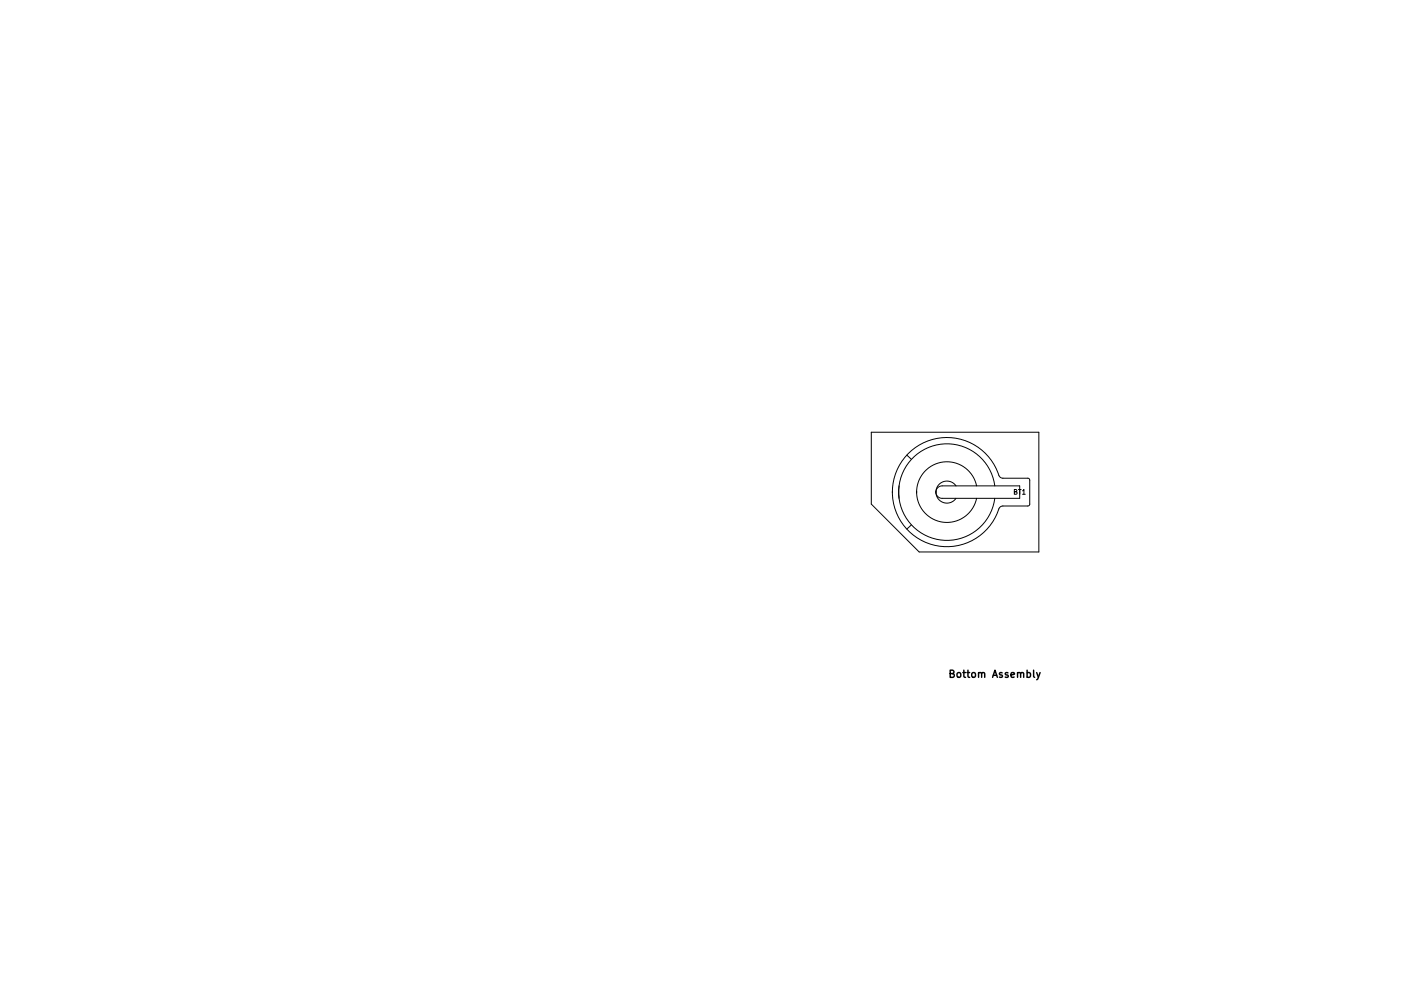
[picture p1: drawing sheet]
<svg xmlns="http://www.w3.org/2000/svg" width="297mm" height="210mm" viewBox="0 0 297 210" stroke-linecap="round" stroke-linejoin="round" font-family="sans-serif">
<defs><g id="words">
<text font-size="2.1" x="198.9" y="141.5">Bottom Assembly</text>
<text font-size="1.4" x="211.7" y="103.2">BT1</text>
</g></defs>
<g fill="none" stroke="#000" stroke-width=".21">
<path d="M182 90.2h35v25h-25l-10-10zM189.4 95l.9 .9M208.7 99.2a11.4 11.4 0 0 0-12.7-7.7 11.4 11.4 0 0 0-9.6 11.3M208.7 99.3l.3 .4 .5 .1M209.5 99.8h5.2l.3 .2 .1 .2v5l-.1 .3-.3 .1h-5.2M186.4 102.7a11.4 11.4 0 0 0 9.6 11.3 11.4 11.4 0 0 0 12.7-7.8M187.8 101.4a10.1 10.1 0 0 0 8.7 11.3 10.1 10.1 0 0 0 11.3-8.7M190.4 109.6l-1 .9M191.5 102.5a6.3 6.3 0 0 0 5.5 6.5 6.3 6.3 0 0 0 7-5M195.5 102.6a2.3 2.3 0 0 0 1.5 2.3 2.3 2.3 0 0 0 2.7-.9M195.9 101.8l.9-.4h16.2v2.6h-16.2a1.3 1.3 0 0 1-1.2-.8 1.3 1.3 0 0 1 .3-1.4zM199.7 101.4a2.3 2.3 0 0 0-2.7-.8 2.3 2.3 0 0 0-1.5 2.3"/>
<path d="M204 101.4a6.3 6.3 0 0 0-7-4.9 6.3 6.3 0 0 0-5.5 6.5M207.8 101.4a10.1 10.1 0 0 0-11.3-8.7 10.1 10.1 0 0 0-8.7 11.3M209.5 105.6l-.5 .2-.3 .4"/>
</g>
<use href="#words"/>
</svg>
